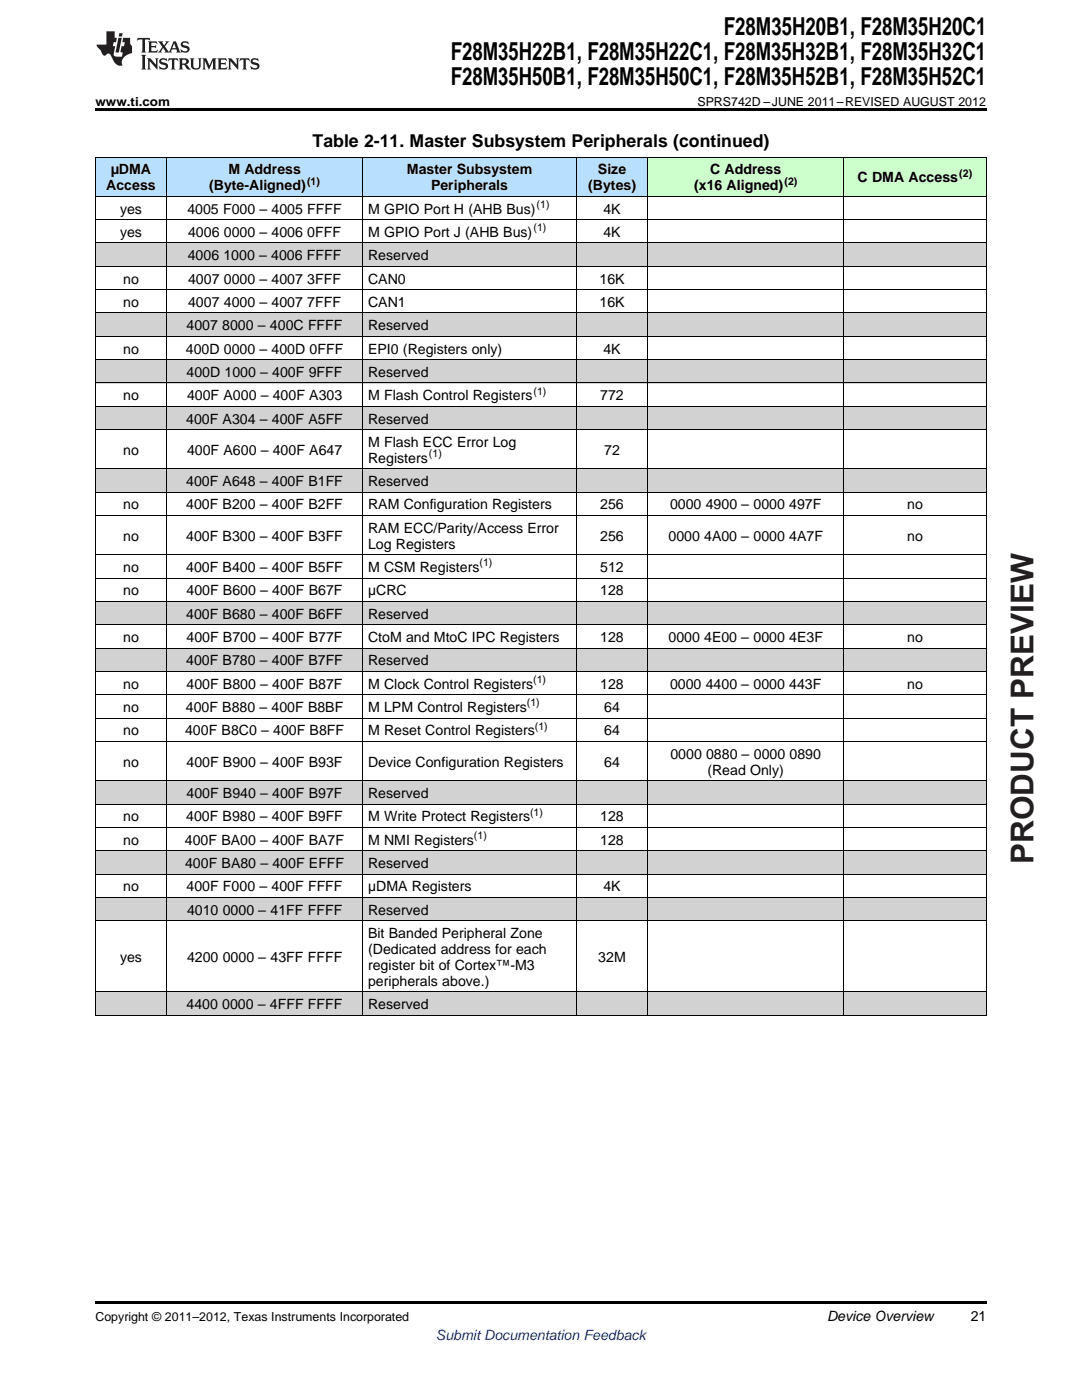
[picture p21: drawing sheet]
<svg xmlns="http://www.w3.org/2000/svg" width="216mm" height="279mm" viewBox="0 0 216 279" stroke-linecap="round" stroke-linejoin="round" font-family="sans-serif">
<defs><g id="words">
<text font-size="6.3" fill="#231f20" x="206.2" y="172.5" transform="rotate(-90 206.2 172.5)">PRODUCT PREVIEW</text>
<g font-size="4.9">
<text x="90" y="12">F28M35H22B1, F28M35H22C1, F28M35H32B1, F28M35H32C1</text>
<text x="144.5" y="7.1">F28M35H20B1, F28M35H20C1</text>
<text x="90" y="16.9">F28M35H50B1, F28M35H50C1, F28M35H52B1, F28M35H52C1</text>
</g>
<text font-size="3.5" x="62.4" y="29.3">Table 2-11. Master Subsystem Peripherals (continued)</text>
<g font-size="2.8">
<text x="22.1" y="34.8">µDMA</text>
<text x="45.6" y="34.8">M Address</text>
<text x="81.2" y="34.8">Master Subsystem</text>
<text x="119.3" y="34.8">Size</text>
<text x="141.7" y="34.8">C Address</text>
<text x="21.2" y="38">Access</text>
<text x="41.7" y="38">(Byte-Aligned)</text>
<text x="86" y="38">Peripherals</text>
<text x="117.4" y="38">(Bytes)</text>
<text x="138.5" y="38">(x16 Aligned)</text>
<text x="171.1" y="36.4">C DMA Access</text>
<text x="24" y="42.6">yes</text>
<text x="24" y="47.3">yes</text>
<text x="37.4" y="42.6">4005 F000 – 4005 FFFF</text>
<text x="37.5" y="47.3">4006</text>
<text x="44.7" y="47.3">0000 – 4006</text>
<text x="61.3" y="47.3">0FFF</text>
<text x="73.4" y="42.6">M GPIO Port H (AHB Bus)</text>
<text x="73.4" y="47.3">M GPIO Port J (AHB Bus)</text>
<text x="120.4" y="42.6">4K</text>
<text x="120.4" y="47.3">4K</text>
<text x="37.5" y="51.9">4006</text>
<text x="44.6" y="51.9">1000 – 4006 FFFF</text>
<text x="73.4" y="51.9">Reserved</text>
<text x="24.6" y="56.6">no</text>
<text x="37.5" y="56.6">4007</text>
<text x="44.7" y="56.6">0000 – 4007</text>
<text x="61.3" y="56.6">3FFF</text>
<text x="73.4" y="56.6">CAN0</text>
<text x="119.6" y="56.6">16K</text>
<text x="24.6" y="61.2">no</text>
<text x="37.2" y="65.9">4007</text>
<text x="37.5" y="61.2">4007</text>
<text x="44.3" y="65.9">8000 – 400C FFFF</text>
<text x="44.7" y="61.2">4000 – 4007</text>
<text x="61.3" y="61.2">7FFF</text>
<text x="73.4" y="61.2">CAN1</text>
<text x="73.4" y="65.9">Reserved</text>
<text x="119.6" y="61.2">16K</text>
<text x="24.6" y="70.6">no</text>
<text x="37.1" y="70.6">400D 0000 – 400D 0FFF</text>
<text x="73.4" y="70.6">EPI0 (Registers only)</text>
<text x="120.4" y="70.6">4K</text>
<text x="37.2" y="75.2">400D 1000 – 400F 9FFF</text>
<text x="73.4" y="75.2">Reserved</text>
<text x="24.6" y="79.9">no</text>
<text x="37.3" y="79.9">400F A000 – 400F A303</text>
<text x="73.4" y="79.9">M Flash Control Registers</text>
<text x="119.8" y="79.9">772</text>
<text x="37.1" y="84.5">400F A304 – 400F A5FF</text>
<text x="73.4" y="84.5">Reserved</text>
<text x="73.4" y="89.2">M Flash ECC Error Log</text>
<text x="24.6" y="90.8">no</text>
<text x="37.3" y="90.8">400F A600 – 400F A647</text>
<text x="73.4" y="92.4">Registers</text>
<text x="120.6" y="90.8">72</text>
<text x="24.6" y="101.7">no</text>
<text x="37.1" y="97">400F A648 – 400F B1FF</text>
<text x="37.1" y="101.7">400F B200 – 400F B2FF</text>
<text x="73.4" y="97">Reserved</text>
<text x="73.4" y="101.7">RAM Configuration Registers</text>
<text x="119.8" y="101.7">256</text>
<text x="133.7" y="101.7">0000</text>
<text x="140.8" y="101.7">4900 – 0000</text>
<text x="157.5" y="101.7">497F</text>
<text x="181" y="101.7">no</text>
<text x="24.6" y="107.9">no</text>
<text x="37.1" y="107.9">400F B300 – 400F B3FF</text>
<text x="73.4" y="106.3">RAM ECC/Parity/Access Error</text>
<text x="119.8" y="107.9">256</text>
<text x="133.4" y="107.9">0000</text>
<text x="140.5" y="107.9">4A00 – 0000</text>
<text x="157.5" y="107.9">4A7F</text>
<text x="181" y="107.9">no</text>
<text x="73.4" y="109.5">Log Registers</text>
<text x="24.6" y="114.2">no</text>
<text x="24.6" y="118.8">no</text>
<text x="37.1" y="114.2">400F B400 – 400F B5FF</text>
<text x="37.2" y="118.8">400F B600 – 400F B67F</text>
<text x="73.4" y="114.2">M CSM Registers</text>
<text x="73.4" y="118.8">µCRC</text>
<text x="119.8" y="114.2">512</text>
<text x="119.8" y="118.8">128</text>
<text x="37.1" y="123.5">400F B680 – 400F B6FF</text>
<text x="73.4" y="123.5">Reserved</text>
<text x="24.6" y="128.1">no</text>
<text x="37.2" y="128.1">400F B700 – 400F B77F</text>
<text x="73.4" y="128.1">CtoM and MtoC IPC Registers</text>
<text x="119.8" y="128.1">128</text>
<text x="133.4" y="128.1">0000</text>
<text x="140.5" y="128.1">4E00 – 0000</text>
<text x="157.5" y="128.1">4E3F</text>
<text x="181" y="128.1">no</text>
<text x="24.6" y="137.4">no</text>
<text x="37.1" y="132.8">400F B780 – 400F B7FF</text>
<text x="37.2" y="137.4">400F B800 – 400F B87F</text>
<text x="73.4" y="132.8">Reserved</text>
<text x="73.4" y="137.4">M Clock Control Registers</text>
<text x="119.8" y="137.4">128</text>
<text x="133.7" y="137.4">0000</text>
<text x="140.8" y="137.4">4400 – 0000</text>
<text x="157.5" y="137.4">443F</text>
<text x="181" y="137.4">no</text>
<text x="24.6" y="142.1">no</text>
<text x="37.1" y="142.1">400F B880 – 400F B8BF</text>
<text x="73.4" y="142.1">M LPM Control Registers</text>
<text x="120.6" y="142.1">64</text>
<text x="24.6" y="146.8">no</text>
<text x="36.9" y="146.8">400F B8C0 – 400F B8FF</text>
<text x="73.4" y="146.8">M Reset Control Registers</text>
<text x="120.6" y="146.8">64</text>
<text x="24.6" y="153">no</text>
<text x="37.2" y="153">400F B900 – 400F B93F</text>
<text x="73.4" y="153">Device Configuration Registers</text>
<text x="120.6" y="153">64</text>
<text x="133.8" y="151.4">0000</text>
<text x="140.9" y="151.4">0880 – 0000</text>
<text x="141.1" y="154.6">(Read Only)</text>
<text x="157.5" y="151.4">0890</text>
<text x="37.2" y="159.2">400F B940 – 400F B97F</text>
<text x="73.4" y="159.2">Reserved</text>
<text x="24.6" y="163.9">no</text>
<text x="37.1" y="163.9">400F B980 – 400F B9FF</text>
<text x="73.4" y="163.9">M Write Protect Registers</text>
<text x="119.8" y="163.9">128</text>
<text x="24.6" y="168.6">no</text>
<text x="36.9" y="168.6">400F BA00 – 400F BA7F</text>
<text x="36.9" y="173.2">400F BA80 – 400F EFFF</text>
<text x="73.4" y="168.6">M NMI Registers</text>
<text x="73.4" y="173.2">Reserved</text>
<text x="119.8" y="168.6">128</text>
<text x="24.6" y="177.9">no</text>
<text x="37.2" y="177.9">400F F000 – 400F FFFF</text>
<text x="73.4" y="177.9">µDMA Registers</text>
<text x="120.4" y="177.9">4K</text>
<text x="37.3" y="182.5">4010</text>
<text x="44.4" y="182.5">0000 – 41FF FFFF</text>
<text x="73.4" y="182.5">Reserved</text>
<text x="24" y="191.9">yes</text>
<text x="37.3" y="191.9">4200</text>
<text x="44.4" y="191.9">0000 – 43FF FFFF</text>
<text x="73.4" y="187.2">Bit Banded Peripheral Zone</text>
<text x="73.4" y="190.4">(Dedicated address for each</text>
<text x="119.4" y="191.9">32M</text>
<text x="73.4" y="193.5">register bit of Cortex™-M3</text>
<text x="73.4" y="196.7">peripherals above.)</text>
<text x="37.2" y="201.4">4400</text>
<text x="44.3" y="201.4">0000 – 4FFF FFFF</text>
<text x="73.4" y="201.4">Reserved</text>
<text x="165" y="263.6">Device Overview</text>
<text x="193.7" y="263.6">21</text>
</g>
<text font-size="2.8" fill="#00f" x="87" y="267.4">Submit Documentation Feedback</text>
<g font-size="2.5">
<text x="19" y="21.1">www.ti.com</text>
<text x="139.2" y="21.1">SPRS742D –JUNE 2011–REVISED AUGUST 2012</text>
<text x="19" y="263.6">Copyright © 2011–2012, Texas Instruments Incorporated</text>
</g>
<g font-size="2.1">
<text x="191.4" y="35.2">(2)</text>
<text x="61.3" y="36.8">(1)</text>
<text x="107.1" y="41.5">(1)</text>
<text x="156.5" y="36.8">(2)</text>
<text x="106.5" y="46.1">(1)</text>
<text x="106.5" y="78.7">(1)</text>
<text x="85.6" y="91.2">(1)</text>
<text x="95.7" y="113">(1)</text>
<text x="106.4" y="136.3">(1)</text>
<text x="105.1" y="141">(1)</text>
<text x="106.7" y="145.6">(1)</text>
<text x="94.6" y="167.4">(1)</text>
<text x="105.8" y="162.8">(1)</text>
</g>
</g></defs>
<g fill="#d2d2d2">
<path d="M19 198h14.3v4.6h-14.3z"/>
<path d="M33.3 198h39.1v4.6h-39.1z"/>
<path d="M72.4 198h42.6v4.6h-42.6z"/>
<path d="M115 198h14.3v4.6h-14.3z"/>
<path d="M129.3 198h39.1v4.6h-39.1z"/>
<path d="M168.4 198h28.4v4.6h-28.4z"/>
<path d="M19 179.1h14.3v4.7h-14.3z"/>
<path d="M33.3 179.1h39.1v4.7h-39.1z"/>
<path d="M72.4 179.1h42.6v4.7h-42.6z"/>
<path d="M115 179.1h14.3v4.7h-14.3z"/>
<path d="M129.3 179.1h39.1v4.7h-39.1z"/>
<path d="M168.4 179.1h28.4v4.7h-28.4z"/>
<path d="M19 169.8h14.3v4.7h-14.3z"/>
<path d="M33.3 169.8h39.1v4.7h-39.1z"/>
<path d="M72.4 169.8h42.6v4.7h-42.6z"/>
<path d="M115 169.8h14.3v4.7h-14.3z"/>
<path d="M129.3 169.8h39.1v4.7h-39.1z"/>
<path d="M168.4 169.8h28.4v4.7h-28.4z"/>
<path d="M19 155.9h14.3v4.6h-14.3z"/>
<path d="M33.3 155.9h39.1v4.6h-39.1z"/>
<path d="M72.4 155.9h42.6v4.6h-42.6z"/>
<path d="M115 155.9h14.3v4.6h-14.3z"/>
<path d="M129.3 155.9h39.1v4.6h-39.1z"/>
<path d="M168.4 155.9h28.4v4.6h-28.4z"/>
<path d="M19 129.4h14.3v4.7h-14.3z"/>
<path d="M33.3 129.4h39.1v4.7h-39.1z"/>
<path d="M72.4 129.4h42.6v4.7h-42.6z"/>
<path d="M115 129.4h14.3v4.7h-14.3z"/>
<path d="M129.3 129.4h39.1v4.7h-39.1z"/>
<path d="M168.4 129.4h28.4v4.7h-28.4z"/>
<path d="M19 120.1h14.3v4.6h-14.3z"/>
<path d="M33.3 120.1h39.1v4.6h-39.1z"/>
<path d="M72.4 120.1h42.6v4.6h-42.6z"/>
<path d="M115 120.1h14.3v4.6h-14.3z"/>
<path d="M129.3 120.1h39.1v4.6h-39.1z"/>
<path d="M168.4 120.1h28.4v4.6h-28.4z"/>
<path d="M19 93.6h14.3v4.7h-14.3z"/>
<path d="M33.3 93.6h39.1v4.7h-39.1z"/>
<path d="M72.4 93.6h42.6v4.7h-42.6z"/>
<path d="M115 93.6h14.3v4.7h-14.3z"/>
<path d="M129.3 93.6h39.1v4.7h-39.1z"/>
<path d="M168.4 93.6h28.4v4.7h-28.4z"/>
<path d="M19 81.1h14.3v4.7h-14.3z"/>
<path d="M33.3 81.1h39.1v4.7h-39.1z"/>
<path d="M72.4 81.1h42.6v4.7h-42.6z"/>
<path d="M115 81.1h14.3v4.7h-14.3z"/>
<path d="M129.3 81.1h39.1v4.7h-39.1z"/>
<path d="M168.4 81.1h28.4v4.7h-28.4z"/>
<path d="M19 71.8h14.3v4.7h-14.3z"/>
<path d="M33.3 71.8h39.1v4.7h-39.1z"/>
<path d="M72.4 71.8h42.6v4.7h-42.6z"/>
<path d="M115 71.8h14.3v4.7h-14.3z"/>
<path d="M129.3 71.8h39.1v4.7h-39.1z"/>
<path d="M168.4 71.8h28.4v4.7h-28.4z"/>
<path d="M19 62.5h14.3v4.7h-14.3z"/>
<path d="M33.3 62.5h39.1v4.7h-39.1z"/>
<path d="M72.4 62.5h42.6v4.7h-42.6z"/>
<path d="M115 62.5h14.3v4.7h-14.3z"/>
<path d="M129.3 62.5h39.1v4.7h-39.1z"/>
<path d="M168.4 62.5h28.4v4.7h-28.4z"/>
<path d="M19 48.5h14.3v4.7h-14.3z"/>
<path d="M33.3 48.5h39.1v4.7h-39.1z"/>
<path d="M72.4 48.5h42.6v4.7h-42.6z"/>
<path d="M115 48.5h14.3v4.7h-14.3z"/>
<path d="M129.3 48.5h39.1v4.7h-39.1z"/>
<path d="M168.4 48.5h28.4v4.7h-28.4z"/>
</g>
<g fill="#b9dfff">
<path d="M19 31.4h14.3v7.8h-14.3z"/>
<path d="M33.3 31.4h39.1v7.8h-39.1z"/>
<path d="M72.4 31.4h42.6v7.8h-42.6z"/>
<path d="M115 31.4h14.3v7.8h-14.3z"/>
</g>
<g fill="#cfc">
<path d="M129.3 31.4h39.1v7.8h-39.1z"/>
<path d="M168.4 31.4h28.4v7.8h-28.4z"/>
</g>
<path d="M203.9 26.4h.1M203.9 256.5h.1" fill="none" stroke="#231f20" stroke-width=".2"/>
<g fill="#231f20">
<path d="M27.5 7.6l-.1 .5 .4-.2h.6v.1v2.1l-.2 .4h1l-.3-.4v-2.1l.1-.1h.5l.5 .2-.2-.5zM29.5 8.3l.2 .3v1.5l-.2 .4h1.8l.2-.6a1.04 1.04 0 0 1-1.3 .2v-.7h.6l.3 .2v-.6l-.3 .2h-.6v-.6l.8-.1 .4 .3-.2-.5zM31.5 8.3l.9 1.1-.9 1.1h.8l-.2-.2 .5-.7 .4 .7-.2 .2h1.5l-.1-.2 .1-.4h.9l.1 .4-.2 .2h1l-.3-.3-.7-1.9h-.5l-.9 2-.8-1 .9-1h-.8l.1 .3-.3 .5-.4-.6 .2-.2zM34.7 8.6l.4 1h-.7zM36.3 8.4a.63 .63 0 0 0-.2 .7 .63 .63 0 0 0 .6 .4l.6 .2 .1 .2a.75 .75 0 0 1-.7 .4 .75 .75 0 0 1-.6-.5l.1 .7 .1-.1a1.11 1.11 0 0 0 1.5-.6 1.13 1.13 0 0 0-1.2-.8l-.1-.4a1.04 1.04 0 0 1 1.2 .2l-.2-.5-.1 .1-.5-.2zM28.2 10.9l.2 .4v2.2l-.2 .4h1l-.3-.4v-2.2l.3-.4zM29.3 11.6l.3 .4v1.5l-.3 .4h.8l-.2-.4v-1.3l1.5 1.7v-1.9l.2-.4h-.7l.2 .4v.9l-1.1-1.3zM32 11.8a.62 .62 0 0 0-.2 .7 .62 .62 0 0 0 .6 .4l.6 .1 .1 .3a.76 .76 0 0 1-.7 .3 .76 .76 0 0 1-.6-.4l.1 .7 .1-.1a1.11 1.11 0 0 0 1.5-.6 1.13 1.13 0 0 0-1.2-.8l-.1-.4a1.04 1.04 0 0 1 1.2 .2l-.2-.6-.1 .1-.5-.1zM33.7 11.6l-.2 .6a.61 .61 0 0 1 .8-.3v1.6l-.2 .4h.9l-.2-.4v-1.6a.63 .63 0 0 1 .8 .3l-.2-.6zM35.6 11.6l.3 .4v1.5l-.3 .4h1l-.2-.2v-.8l.5 .2a.76 .76 0 0 0 1.2 .7l-1-1a.58 .58 0 0 0 .6-.5 .58 .58 0 0 0-.5-.6zM36.4 11.9h.1a.45 .45 0 0 1 .5 .1 .45 .45 0 0 1 .1 .5l-.7 .2zM37.9 11.6l.2 .2a2.17 2.17 0 0 0 .3 1.9 .99 .99 0 0 0 1.6-.6v-1.1l.2-.4h-.7l.2 .2a1.92 1.92 0 0 1-.2 1.8 .6 .6 0 0 1-.9-.5v-1.1l.2-.4zM40.4 11.6l.2 .4v1.5l-.2 .4h.7l-.2-.4v-1.4l.8 1.8 .8-1.8v1.4l-.2 .4h.9l-.2-.4v-1.5l.2-.4h-.8l-.6 1.5-.6-1.5zM43.4 11.6l.2 .4v1.5l-.2 .4h1.8l.2-.6a1.04 1.04 0 0 1-1.3 .1v-.6h.5l.4 .2v-.6l-.4 .2h-.5v-.7h.8l.3 .3-.1-.6zM45.5 11.6l.2 .4v1.5l-.2 .4h.7l-.2-.4v-1.3l1.5 1.7v-1.9l.2-.4h-.7l.2 .4v.9l-1.1-1.3zM47.9 11.6l-.1 .6a.61 .61 0 0 1 .8-.3v1.6l-.3 .4h1l-.3-.4 .1-1.6a.63 .63 0 0 1 .7 .3l-.1-.6zM50.2 11.8a.62 .62 0 0 0-.2 .7 .62 .62 0 0 0 .6 .4l.6 .1 .2 .3a.76 .76 0 0 1-.8 .3 .76 .76 0 0 1-.6-.4l.1 .7 .2-.1a1.11 1.11 0 0 0 1.5-.6 1.13 1.13 0 0 0-1.3-.8l-.1-.4a1.04 1.04 0 0 1 1.2 .2l-.1-.6-.2 .1-.5-.1z"/>
<path d="M21.2 6.3v2.6h-1.9l.1 .4 .7 .9a.91 .91 0 0 0 1 .8 .56 .56 0 0 1 .5-.3 .56 .56 0 0 1 .5 .3l.4 .8a1.53 1.53 0 0 0 1.9 1.2 1.54 1.54 0 0 1 1-2.1l.9-.3v-1.4a1.52 1.52 0 0 1-.3-1.6h-1.4l-.2 .8h.5l-.2 .8h-.4l-.2 1v.2l.4 .1-.2 .8a1.93 1.93 0 0 1-1.6-.3l.3-1.8h-.5l.2-.8h.4l.2-.8h-.4v-1.3zM23.6 7.6l-.6 2.9h.7l.6-2.9zM23.8 6.6l-.1 .7h.6l.2-.7z"/>
</g>
<path d="M19 21.6h177.8v.6h-177.8zM19 259.7h177.8v.5h-177.8z" fill="#000"/>
<g fill="none" stroke="#000" stroke-width=".2">
<path d="M19 39.2h177.8M19 31.3h177.8M19.1 31.4v171.2M33.2 31.4v171.2M72.3 31.4v171.2M115 31.4v171.2M129.2 31.4v171.2M168.3 31.4v171.2M196.8 31.4v171.2M19 57.8h177.8M19 53.1h177.8M19 48.5h177.8"/>
<path d="M19 43.8h177.8M19 76.4h177.8M19 71.8h177.8M19 67.1h177.8M19 62.5h177.8M19 98.2h177.8M19 93.6h177.8M19 85.7h177.8M19 81.1h177.8M19 115.4h177.8M19 110.7h177.8M19 102.9h177.8"/>
<path d="M19 138.7h177.8M19 134h177.8M19 129.3h177.8M19 124.7h177.8M19 120h177.8M19 155.8h177.8M19 148h177.8M19 143.3h177.8M19 179.1h177.8M19 174.4h177.8M19 169.8h177.8M19 165.1h177.8"/>
<path d="M19 160.5h177.8M19 197.9h177.8M19 183.7h177.8M19 202.6h177.8"/>
</g>
<use href="#words"/>
</svg>
